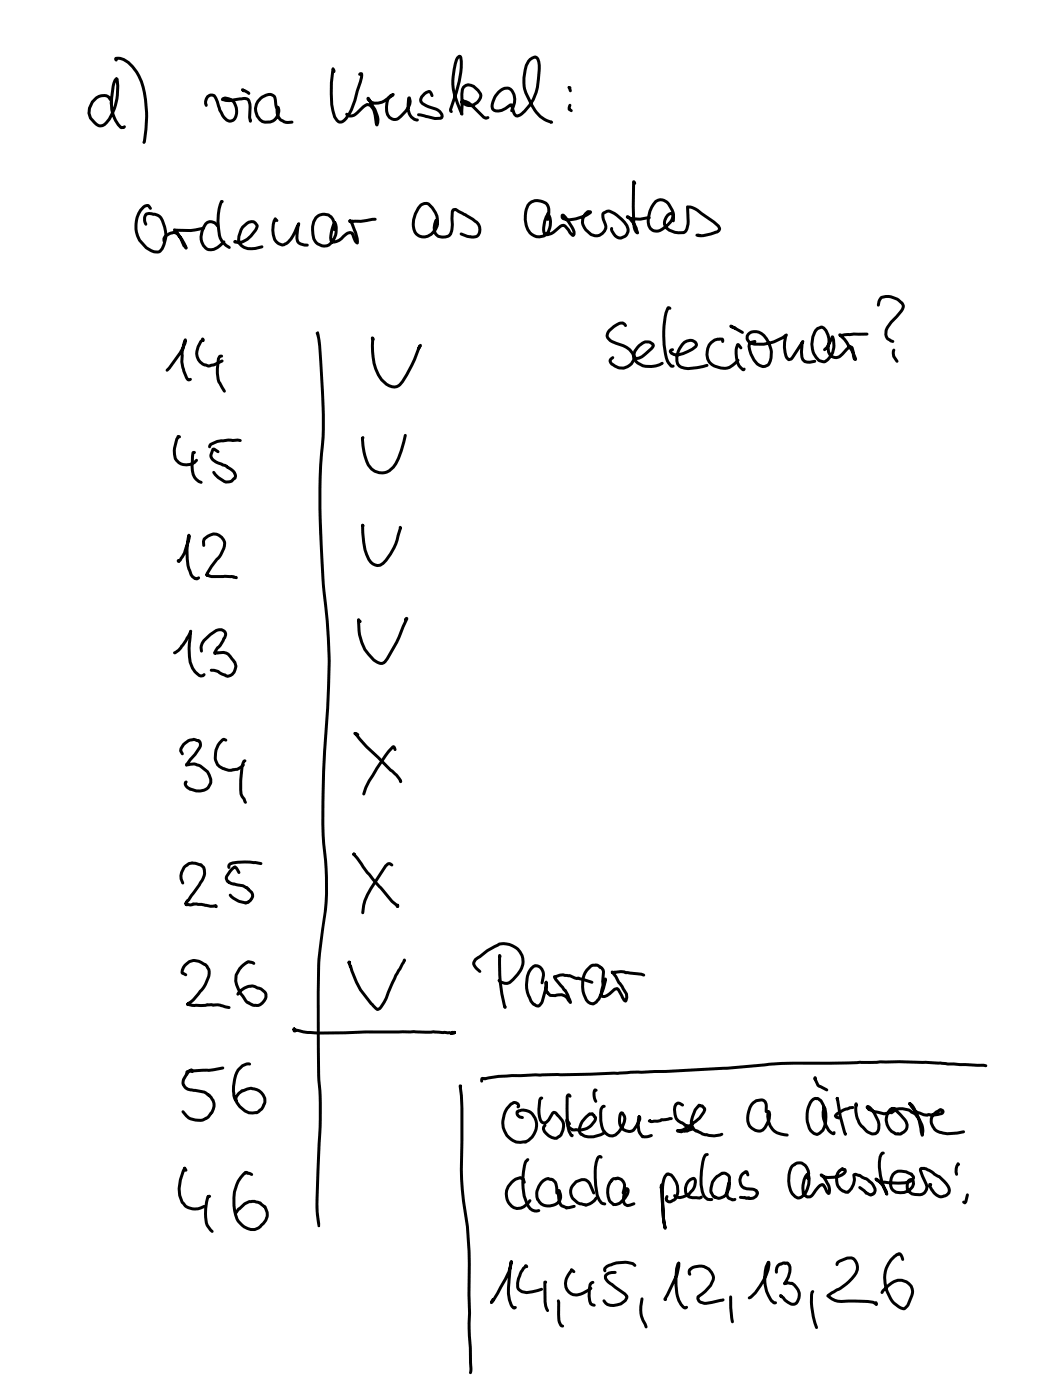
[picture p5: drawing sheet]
<svg xmlns="http://www.w3.org/2000/svg" width="157mm" height="210mm" viewBox="0 0 157 210" stroke-linecap="round" stroke-linejoin="round" font-family="sans-serif">
<g fill="none" stroke="#000" stroke-width=".45">
<path d="M16.7 15.6a1.19 1.19 0 0 0-.6-1.2 1.19 1.19 0 0 0-1.3 0 2.35 2.35 0 0 0-1.5 2.2 2.35 2.35 0 0 0 1.5 2.2 1.07 1.07 0 0 0 1.1-.4 8.1 8.1 0 0 0 1.6-6.6h-.1a1.54 1.54 0 0 0-.5 1.1 7.9 7.9 0 0 0 .2 4.7 3.3 3.3 0 0 0 1.1 1.5h.3l.1-.1M17.4 9l-.1-.2a1.93 1.93 0 0 1 1.9 .5 8 8 0 0 1 2.6 5.6 19.2 19.2 0 0 1-.3 6.4M30.9 15.8a1.08 1.08 0 0 1 .9-1.6 1.25 1.25 0 0 1 .7 1.1l.4 1.2 .2 .3a1.48 1.48 0 0 0 1.5 1.3 1.24 1.24 0 0 0 .8-1.5 1.68 1.68 0 0 0-2-1.9l-.1 .1a1.16 1.16 0 0 0 1 .3l1.8-.3a.95 .95 0 0 1 1.2 .3l.1 .5v2l.1 .5M36.5 13.6l-.2-.2 .9 .6M41.4 16l-.1-.3a1.42 1.42 0 0 0-.4-1.4 1.54 1.54 0 0 0-1.9 .4 2.07 2.07 0 0 0 .7 3.6 1.68 1.68 0 0 0 1.9-2.3l-.1 .1a1.73 1.73 0 0 0 .4 1.8 1.73 1.73 0 0 0 1.8 .4M50 10.7l-.2-.4a19.5 19.5 0 0 0 0 6.2 1.78 1.78 0 0 0 1 1.8 1.06 1.06 0 0 0 1-.5 9.1 9.1 0 0 0 1.7-4.2 5 5 0 0 0 .6-2.6l-.3 .1M51.9 17.1a1.08 1.08 0 0 0 1.5-.2l.9-.9a.85 .85 0 0 1 .9-.3 .85 .85 0 0 1 .6 .6l.3 .9 .3 1.5v-.1a2.86 2.86 0 0 0-.6-2.7l-.7-1.2a1.23 1.23 0 0 0 1.5 .7 4.3 4.3 0 0 0 2.3-1.3l-.2 .1a1.21 1.21 0 0 0-.8 1.2 2.47 2.47 0 0 0 .4 2.2 1.13 1.13 0 0 0 1.7-.2 3.7 3.7 0 0 0 1.4-2.2l-.1-.6a2.67 2.67 0 0 0 .7 3.3l.5 .1M64.7 14.3l-.5-.6a1.37 1.37 0 0 0-1.2 1.5 4.1 4.1 0 0 0 2.3 1.1 1.19 1.19 0 0 1 .8 1.3 3.4 3.4 0 0 1-2.6-.3l-.9-.1M67.5 16.7l-.1-.3a19.2 19.2 0 0 0 1.6-7.2v-.6l-.2-.2a1.11 1.11 0 0 0-.7 1.1l-.1 .9a7.9 7.9 0 0 0 .5 5l.6 1.7 .1-3.7a1.05 1.05 0 0 1 1.7-.5l.7 .6 .3 .6a1.6 1.6 0 0 1-1 1.6 1.6 1.6 0 0 1-1.8-.5l.1-.1a1.95 1.95 0 0 1 1.5 .8l1.7 1.7 .3 .1 .3-.1M76.6 16.6a2.68 2.68 0 0 0 0-3.1 1.11 1.11 0 0 0-1.6 0 3.1 3.1 0 0 0-1.3 2.8 1.01 1.01 0 0 0 1.4 .2l1.2-.8h.3a2.06 2.06 0 0 0 .6 1.6 1.53 1.53 0 0 0 1.3-.7 6.8 6.8 0 0 0 2.1-4.7 4.6 4.6 0 0 0-.2-3.2 .77 .77 0 0 0-1.1 .2 5.6 5.6 0 0 0-.8 4.4 7.8 7.8 0 0 0 3 4.6l1 .4M85.1 13.1h.2l.1 .5M85.3 15.8l-.1 .5 .3 .3"/>
<path d="M22.5 31.2l-.2-.3a.6 .6 0 0 0-.8 .1 4.1 4.1 0 0 0 1.6 6.7 .92 .92 0 0 0 1.2-.5 4.4 4.4 0 0 0-.4-4.8l-.6-.3h-.3a.96 .96 0 0 0-1.2 .1 1.44 1.44 0 0 0 0 1.4M30.5 34.2a9.9 9.9 0 0 1-4.4 .2l1.1 1.4 .6 1.3-.3-.3-.5-1.3a1.36 1.36 0 0 0-2.3-.1l-.2 .3v.4M32.6 33.8a1.14 1.14 0 0 0-1.8-.3 2.68 2.68 0 0 0 0 3.7 1.6 1.6 0 0 0 2.1-.4l.6-.6M33.3 30.2l-.1-.1a8.7 8.7 0 0 0-.2 5.5 2.99 2.99 0 0 0 1.3 1.4M35.2 36.1v.1l.5 .1a2.12 2.12 0 0 0 1.8-1 2.52 2.52 0 0 0 1-1.5l-.1-.1a.9 .9 0 0 0-1.5-.3 2.52 2.52 0 0 0-1 3.2 2.12 2.12 0 0 0 2.3 .6l1-.3M41.4 33l-.2-.3a3.6 3.6 0 0 0 .1 3.5 1.09 1.09 0 0 0 1.8 0 5.7 5.7 0 0 0 1.3-2.1l.3-.6-.1 .3a4.6 4.6 0 0 0 0 2.4 1.64 1.64 0 0 0 1.4 .5M56.1 32.8h-.4a7.7 7.7 0 0 1-3 .3h-.3a7.2 7.2 0 0 1 1.1 3.3 2.15 2.15 0 0 1-.8-1.5 1.11 1.11 0 0 0-1.3 .5 2 2 0 0 1-1.6 .8l-.2-.1a3.8 3.8 0 0 1 .5-2.8 2.74 2.74 0 0 1-1.2 3.5 1.72 1.72 0 0 1-2.1-1.7 2.61 2.61 0 0 1 .9-2.8 1.68 1.68 0 0 1 1.9 .2 1.68 1.68 0 0 1 .4 1.8M65.4 33.5a3.1 3.1 0 0 0-1.5-3.1 1.27 1.27 0 0 0-1.3 .8 3.3 3.3 0 0 0-.3 3.8 1.66 1.66 0 0 0 2.5-.2 1.66 1.66 0 0 0 .6-1.7l-.1-.1a1.86 1.86 0 0 0 .3 2.4 1.66 1.66 0 0 0 1.8-.4 4.3 4.3 0 0 0 .2-2.3l.1-1.2 .2-.1 .2-.1 2.6 1.5a1.91 1.91 0 0 1 1.1 1.6 1.09 1.09 0 0 1-1.5 1l-1.3-.4M82 32.8l-.1-.2a1.92 1.92 0 0 0-.2-2.2 1.97 1.97 0 0 0-2.7 .3 3.9 3.9 0 0 0 .6 4.4 1.68 1.68 0 0 0 1.8 .2 1.68 1.68 0 0 0 1-1.5 2.13 2.13 0 0 0-.4-1.8l-.1 .2a3.4 3.4 0 0 0-.4 2.7 1 1 0 0 0 1.3-.1l1.1-.9a.5 .5 0 0 1 .7 0l.7 .9 .5 .4a1.13 1.13 0 0 0-.2-1.2 4.2 4.2 0 0 0-1.4-1.8l-.1 .3a1.89 1.89 0 0 0 2.1 .3 4.5 4.5 0 0 0 2.2-1l-.4-.1a1.74 1.74 0 0 0-.3 2.7l.8 .7a1.48 1.48 0 0 0 1.8-.4 1.48 1.48 0 0 0 0-1.9 .69 .69 0 0 1 .2-1l.3-.2a1.55 1.55 0 0 1 1.5 .6 3.8 3.8 0 0 1 1.7 2.2 1.15 1.15 0 0 1-.8 1.2 1.15 1.15 0 0 1-1.4-.6l-.2-.4-.1-.4M95 27.4l-.2-.2v6a1.68 1.68 0 0 0 .6 1.7 4.1 4.1 0 0 0-1.5-2.5l.2 .1a5.1 5.1 0 0 0 3.1 .1M100.8 33.1a2.71 2.71 0 0 0-1.7-3.2 1.25 1.25 0 0 0-1.3 .7 4.3 4.3 0 0 0-.7 3.2 1.23 1.23 0 0 0 2 .5 2.55 2.55 0 0 0 1.6-2.2l-.1-.1a1.16 1.16 0 0 0-1.2 1.2 1.26 1.26 0 0 0 .8 1.3l.8 .3h1.3a1.54 1.54 0 0 0 .7-1.7l-.1-2.1h.1a2.57 2.57 0 0 1 2 1l1.8 1.2 .7 .6 .2 .4a.84 .84 0 0 1-.7 .6 5.2 5.2 0 0 1-2.4 .5v-.1h-.3M25 55.4a12.9 12.9 0 0 0 2.7-4v-.5a6.9 6.9 0 0 0 .2 5.6l.3 .4 .3-.1"/>
<path d="M30.4 51v-.2a2.81 2.81 0 0 0-.7 3.1 1.7 1.7 0 0 0 1.9 .8l.4-.1 1.2-.6M33.2 53.3l-.3 .1a6.1 6.1 0 0 0-.1 3.8l.8 1.4M55.9 50.8l-.2-.2v1.1a8 8 0 0 0 1.4 5.1 2.37 2.37 0 0 0 2.3 1.1l.4-.3a21.5 21.5 0 0 0 3-5.8l.1-.1-.2 .4M93.6 48.7a.74 .74 0 0 0-1.2-.1 2.34 2.34 0 0 0-1.5 1.6v.3a1.99 1.99 0 0 0 1.3 .9 3.5 3.5 0 0 1 2.6 1.7 1.67 1.67 0 0 1-2.2 1.9l-.6-.2a.99 .99 0 0 1-.7-.9l.4-.4M94.9 53.2l.1 .3a1.35 1.35 0 0 0 1.5-.5l1-.8 .3-.5a1.11 1.11 0 0 0-1.6-.4 2.59 2.59 0 0 0-1.3 1.9 1.69 1.69 0 0 0 1.7 1.6 3.7 3.7 0 0 0 2.5-.4M100.3 46.2l-.3-.1a8.7 8.7 0 0 0-.7 4.1 8.9 8.9 0 0 0 .7 4.1l.4 .5h.3M100.6 52.3l-.2 .1-.1 .2a1.15 1.15 0 0 0 1.3 .5 6.4 6.4 0 0 0 2.5-1.2l.1-.2a1.04 1.04 0 0 0-1.8-.5 3.3 3.3 0 0 0-1 3.3 1.7 1.7 0 0 0 1.6 .7l1.4-.2 1.4-.3M108.2 51.1l-.1-.3a1.89 1.89 0 0 0-2.3 1.8 2.07 2.07 0 0 0 2.1 2.5 2.42 2.42 0 0 0 2.5-1.2M110 49.1l-.6-.3 1.7 1M110.9 52.1l-.4-.5h-.1a4 4 0 0 0 .3 3.3l.5 .4 .2-.1M113 51.1l-.5 .1a.64 .64 0 0 0-.4 .6 3.4 3.4 0 0 0 1.9 3 1.01 1.01 0 0 0 1.3-.8 3.8 3.8 0 0 0-1.8-4.3 1.18 1.18 0 0 0-1.7 1 1.16 1.16 0 0 0 1.2 .8 6.8 6.8 0 0 0 4.7-1.4 4.5 4.5 0 0 0 .1 3.5l.2 .2 .4-.1 1.8-2.6a4.4 4.4 0 0 0-.1 2.7 1.56 1.56 0 0 0 1.8 .3M129.8 50h-2l-2 .2-.1-.1a8.5 8.5 0 0 1 2.3 3.7h-.1l-.1-.2-.3-1.5a.45 .45 0 0 0-.8 .1l-.6 .8a1.21 1.21 0 0 1-1.6 .4 1.21 1.21 0 0 1-.6-1.6l.6-1.4a2.93 2.93 0 0 1-1.1 3.8 1.62 1.62 0 0 1-1.6-1.2 3.6 3.6 0 0 1 .6-3.8 .78 .78 0 0 1 .9-.1 2.38 2.38 0 0 1 .5 2.9l-.4 .3"/>
<path d="M131.4 45.7a1.17 1.17 0 0 1 1.6-1.3 2.59 2.59 0 0 1 2.2 1.4 2.28 2.28 0 0 1-1 1.6l-.8 .8a1.95 1.95 0 0 0-.6 2.4l.5 .4 .3 .1M133.8 52.4a1.52 1.52 0 0 0 .4 1.7M26.9 65.4l-.2-.1-.1 .3a3.6 3.6 0 0 0-.2 3.3 1.99 1.99 0 0 0 3 0M29.1 67.7l-.2 .1-.1 .5a6 6 0 0 0 .3 3.2l.7 .6 .3 .1M32.6 67.6l-.6-.4h-.1l-.3 .9a1.27 1.27 0 0 0 1 1.2 5.2 5.2 0 0 1 2.3 1.2l.2 .4a.53 .53 0 0 1-.1 .8 1.16 1.16 0 0 1-1.4 .4l-.9-.6-.7-.8M36 65.9h-1.9a6 6 0 0 0-2.6 .6l-.1 .4M54.3 78.7v-.1v.1a11.5 11.5 0 0 0 .9 5 1.43 1.43 0 0 0 1.2 .9 1.43 1.43 0 0 0 1.4-.7 8.5 8.5 0 0 0 1.8-3.8l.3-1.2v.1M60.7 65.2a13.2 13.2 0 0 1-1.8 4.7 2.27 2.27 0 0 1-2.3 .8 2.27 2.27 0 0 1-1.7-1.7 8.7 8.7 0 0 1-.6-3.5v.1M26.1 97.7a4.6 4.6 0 0 0 1.9-2.2l.5-1-.1 1.1a10.3 10.3 0 0 0 .1 3.5 2.91 2.91 0 0 0 1.6 2.1l.3-.1 .1-.1M26.7 83.9v.1h.1l.5-.6 .3-.6 .2-.8a2.81 2.81 0 0 0 .5-1.9 9 9 0 0 0 .5 6.2l.4 .3h.3l.2-.1M30.2 97.5a1.73 1.73 0 0 1 .3-1.6l1-.9 .9-.6a.84 .84 0 0 1 1.1 0 .84 .84 0 0 1 .1 1.1l-.1 .1a2.29 2.29 0 0 1-.9 1.3l-.5 .9 .4-.1a1.84 1.84 0 0 1 2.4 1.1 1.49 1.49 0 0 1-.8 2.4l-.9-.3a1.98 1.98 0 0 0-1.6-.6M30.5 81.6v-.6a1.61 1.61 0 0 1 2-1 1.61 1.61 0 0 1 1 2.1 2.87 2.87 0 0 1-1 1.6l-.9 1.1-.7 1.3 .1-.1 .7 .3h2.9l.8 .2"/>
<path d="M60.7 92.7l.2-.1-.6 1.2a18 18 0 0 1-2.9 5.4 .95 .95 0 0 1-1-.1 6.9 6.9 0 0 1-2.7-6.3l.2 .2M27.3 112.8l-.3-.4a2.01 2.01 0 0 1 2.8-1.5 .77 .77 0 0 1 .1 1l-2 2.6a2.21 2.21 0 0 1 2.1 .2 2.57 2.57 0 0 1 1.5 2.6 1.97 1.97 0 0 1-2.9 .8l-.3-.1a.8 .8 0 0 1-.5-.9l.1-.1M33.8 110.8l-.3-.1a2.89 2.89 0 0 0-.9 3.8 2.78 2.78 0 0 0 2.6 .7h.3l.9-.7M36.7 113.9l-.2 .1-.1 .2a14.8 14.8 0 0 0-.3 4.7l.6 1.2M53.5 110l-.4-.2 1.7 1.9 3.7 3.6 .8 .7 .7 1-.1-.1M59.1 112.2l-.2-.4a9 9 0 0 0-2.5 3.2l-1.2 1.9-.5 1-.3 .9M27.4 132.2a1.93 1.93 0 0 1-.1-2.1 1.93 1.93 0 0 1 1.9-.9l.9 .2a1.67 1.67 0 0 1 .2 2.3l-2.5 3.5 .1 .2h.2a.8 .8 0 0 0 .9-.1l1.1 .1a4.7 4.7 0 0 0 2.2 .2l.1 .1M35.8 130.6l-.5-.7-.1-.2-.1 .1a2.75 2.75 0 0 0-1.2 1.5v.2a1.34 1.34 0 0 0 1.2 .8l1.3 .3 .5 .2 .8 .8a1.03 1.03 0 0 1-.5 1.4h-.1a1.65 1.65 0 0 1-1.5-.2l-.7-.4-.4-.4M39.1 129.3l-1.1-.2a8.7 8.7 0 0 0-3.6 .2l-.1 .3v.2M53.1 127.9l-.1-.1-.1 .1 .5 .5 2.4 3.2 2.9 3.3 .8 .8v-.2M58.6 129.5l-.2-.2h-.3a22.5 22.5 0 0 0-3.5 5.5l-.3 1.8M27.8 145.9l-.6-.3a1.99 1.99 0 0 1 1.3-1.7 1.99 1.99 0 0 1 2.1 .4l.4 .4a1.49 1.49 0 0 1 .2 1.5 4.6 4.6 0 0 1-1.2 2.2 6.3 6.3 0 0 1-1.8 1.9h-.1a6.4 6.4 0 0 0 3.1 .1h1.4l1.7 .4"/>
<path d="M33.3 159.9a7.9 7.9 0 0 1-3 .3l-2 .1-.3 .1-.1 .4M37.4 159.3a2.02 2.02 0 0 0-2.1 1.6 4.8 4.8 0 0 0 .2 4.2 2.55 2.55 0 0 0 2.9 1.5l.4-.3a2.38 2.38 0 0 0 .8-1.9 2.31 2.31 0 0 0-3.3-1.2l-.1 .1a2.25 2.25 0 0 0-.9 1.2l.1 .2M38 144.2l-.4-.2a.57 .57 0 0 0-.7 .1l-.8 .7a2.54 2.54 0 0 0-.4 3.2l1.1 1.8 .4 .3a1.52 1.52 0 0 0 1.8 .2 1.52 1.52 0 0 0 .7-1.6 3.5 3.5 0 0 0-2-1.1h-.2a2.38 2.38 0 0 0-1.9 1.2M44.2 154.3h-.2v-.3a10.1 10.1 0 0 0 3.5 .6l14.5-.2 1.7 .1 1.2-.1 2.6 .2 .2-.1 .3 .1-.4 .1M60.5 143.7l-1.3 2.3-1.1 2.5a6.5 6.5 0 0 1-1.3 2.4l-.3 .2-.7-.6a12.4 12.4 0 0 1-3.3-5.8l-.3-.7 .1 .1M71.8 145.4a1.75 1.75 0 0 1-.9-1.4l.2-.4 .4-.3a13.4 13.4 0 0 1 3.2-2 2.75 2.75 0 0 1 3.4 3.6 6.4 6.4 0 0 1-1.8 2.2 1.39 1.39 0 0 1-1.6-.4M74.8 143.2v-.2a23.6 23.6 0 0 0 .8 7.8v-.1M88.6 147l-2-.6-.3 .1a3.9 3.9 0 0 0-3.2-.3h-.1a3.9 3.9 0 0 0 1.2 1.6 4.6 4.6 0 0 1 1.2 2.3l-.3-.4a1.39 1.39 0 0 0-2-.7h-.8l-.2-.3a.66 .66 0 0 1-.4-.7v-1a7.8 7.8 0 0 1-.6 3.1 .62 .62 0 0 1-1 .4l-.2-.2a4.5 4.5 0 0 1-.4-5.4 .97 .97 0 0 1 1.1-.3 .97 .97 0 0 1 .7 .9v.5l-.2 1.1M96.3 146l-.3-.2-2.2-.2a3.9 3.9 0 0 0-2.1 0l-.1-.1 .6 .7 .4 .8 .5 .7 .7 1.1v.5l-.2 .5-.2-.1-.9-1.6-.1-.1-.4 .1a2.32 2.32 0 0 1-1.8 1.1l-.2-.1v-.3l.3-1.4 .3-.9a6.3 6.3 0 0 1-1.4 3.5 .96 .96 0 0 1-1.5-.3 4 4 0 0 1 .7-5.1 1.08 1.08 0 0 1 1.4 .2 .64 .64 0 0 1 .5 .7v1.8M147.5 159.5l-9-.5-3.9-.1-5.9 .1a94.2 94.2 0 0 1-10 .1 98.6 98.6 0 0 0-9.9 .8l-9.2 .5-5.2 .1-1.9 .2-11.6 .2a49.8 49.8 0 0 0-8.4 .5h-.4v.4M27.8 175.2l-.1-.3a5.8 5.8 0 0 0-.4 5.1 2.37 2.37 0 0 0 3.3 .6M28.8 160.4l-.2-.3a2.31 2.31 0 0 0-1.1 2.3 1.76 1.76 0 0 0 1.7 .8l1.4 .3 .2 .1a2.07 2.07 0 0 1 .9 2.9l-.1 .1a2.14 2.14 0 0 1-2.3 1.1 2.3 2.3 0 0 1-1.9-1.3"/>
<path d="M31.4 179.1h-.3a7.5 7.5 0 0 0-.1 4.3l.7 .9M37.7 175.8l-.6-.2-.2-.1-.2 .1a4.7 4.7 0 0 0-1.7 3.7 5.8 5.8 0 0 0 .7 3.6 2.76 2.76 0 0 0 2.4 1.1 2.98 2.98 0 0 0 1.9-2 1.78 1.78 0 0 0-.9-1.8l-.2-.2-.8-.2-.5 .1a2.8 2.8 0 0 0-1.9 1l-.3 .6M68.9 162.6a46.6 46.6 0 0 1 .2 8.3 48.8 48.8 0 0 0 .8 12.7l.3 3.7 .1 9.3a28.5 28.5 0 0 0 .1 5.1l.1 3.2-.1 .6M77.5 165.7l.1-.2a.68 .68 0 0 0-1.1-.2 3.4 3.4 0 0 0 .3 5.4 3.1 3.1 0 0 0 1.8 .2 2.62 2.62 0 0 0 .6-4.5 1.63 1.63 0 0 0-1.8 .1 .65 .65 0 0 0 .4 .7l.4 .1M78.5 177l-.3-.6-.2-.1a1.68 1.68 0 0 0-1.5 .7 2.26 2.26 0 0 0 .9 3.9 2.24 2.24 0 0 0 1.9-1.2M79 173.6h-.1a1.07 1.07 0 0 0-.4 .9 10 10 0 0 0 .3 5.5 1.46 1.46 0 0 0 1.8 1.2M81.1 164.4h-.2a4.7 4.7 0 0 0 .1 3.5l.6 .2 .2-.2 1-1.4 .4 .1 .2 .3a2.01 2.01 0 0 1-.1 3.5 2.13 2.13 0 0 1-2-1.4l.1-.3 .2-.3M83.3 178.6a1.77 1.77 0 0 0-.7-2 1.18 1.18 0 0 0-1.6 .4 2.13 2.13 0 0 0 0 3.2 2.06 2.06 0 0 0 2.8-.6 1.52 1.52 0 0 0-.2-1.4v.1a3.6 3.6 0 0 0 .4 2.1l.8 .4 1.1-.2M85.2 168.2l-.4-.6a1.38 1.38 0 0 0 .9 1.5h.3a3 3 0 0 0 3-1.3l.1-.4v-.2a.76 .76 0 0 0-.8-.5 2.98 2.98 0 0 0-1.5 2.8l.2 .3h.1a2.86 2.86 0 0 0 3.2-.2M85.3 164.1l-.2-.2-.2 .3a19.1 19.1 0 0 0 .3 5.1l.3 .6h.1M88.9 178.6l-.7-1.5a1.08 1.08 0 0 0-1.2-.5 1.82 1.82 0 0 0-1.6 1.8 1.82 1.82 0 0 0 1.6 1.8l.7 .2 .1-.1a2.31 2.31 0 0 0 1.4-1M89.2 163.2l-.2-.1a1.96 1.96 0 0 0 .2 1.7"/>
<path d="M90 173.2l-.2-.1-.2 .1a4.9 4.9 0 0 0-.5 3.1 6.3 6.3 0 0 0 .6 3.3l.3 .4 .5 .2M90.4 165.6l-.3 .1a4.2 4.2 0 0 0 .1 3.3 1.37 1.37 0 0 0 2.4 .4 2.4 2.4 0 0 0 .8-2.5l-.2-.3h-.3a1.89 1.89 0 0 0 .4 2.5 1.33 1.33 0 0 0 1.5 .1l.9-1.5v-.5h-.1a3.4 3.4 0 0 0 .6 2.9l.5 .1 .8-.2M93.3 178.5a1.54 1.54 0 0 0-.3-2l-.5-.2-.4 .1a.65 .65 0 0 0-.7 .4 2.8 2.8 0 0 0-.1 3.1l.6 .4a2.27 2.27 0 0 0 2.1-2.1l-.2-.3a2.32 2.32 0 0 0-.3 2.4l.4 .2 1-.3M98.9 177.7l.1-.1v-.2l.3 4.6 .2 1.9a22.5 22.5 0 0 1-.3-6.4 2.69 2.69 0 0 1 .6-1.8 1.06 1.06 0 0 1 .9 .5 2.41 2.41 0 0 1 .1 3.4l-.1 .1a.56 .56 0 0 1-.6 .2 .56 .56 0 0 1-.4-.5l.1-.3M100.5 167.4l-1.5 .2-.2 .1-.4 .1-1 .1-.2-.1 .1-.1M101 179l.1 .2a2.57 2.57 0 0 0 2.9-1.7 .99 .99 0 0 0-.1-1.1 1.56 1.56 0 0 0-1.3 1.1 1.56 1.56 0 0 0 .6 1.7l1.5 .1 .3-.1M102.1 165.4l-.4-.2-.3-.1a1.39 1.39 0 0 0-.4 1.7 1.35 1.35 0 0 0 1.1 1.3l.4 .4a1.31 1.31 0 0 1 1.1 .5l-.7 .3h-.9l-.1 .1-.5-.2a2.32 2.32 0 0 0 1.6-.6l.7-.4a4 4 0 0 0 1.8-2.1l-.4-.6-.4-.1a3.8 3.8 0 0 0-1.2 3 .98 .98 0 0 0 .9 .9l.1 .1a1.95 1.95 0 0 0 1.3 .4 2.67 2.67 0 0 0 2.2 0M105.9 172.8l-.3 .1a3.8 3.8 0 0 0-.6 2.3 6.5 6.5 0 0 0 .4 3.9 .95 .95 0 0 0 1.1 .4M109.1 177.2l.1-1a.97 .97 0 0 0-1.1-.6 2.73 2.73 0 0 0-1.7 2.9l.3 .5a1.41 1.41 0 0 0 2.1-.4 1.47 1.47 0 0 0 .3-1.5 2.35 2.35 0 0 0-.1 2.2l.1 .1a.73 .73 0 0 0 .9 .1M111.9 175.9l-.1-.5a1.29 1.29 0 0 0-1.1 1.3 1.29 1.29 0 0 0 1 1.2 2.13 2.13 0 0 1 1.5 .3l.1 .3a.93 .93 0 0 1-1.3 .8l-.2 .1-.3-.2h-.7M114.7 166.4a1.51 1.51 0 0 0-.4-1.7 1.61 1.61 0 0 0-2.1 1.1 3.2 3.2 0 0 0 0 2.8 1.39 1.39 0 0 0 2.3 .2 2.43 2.43 0 0 0 .5-2.4h-.1a2.79 2.79 0 0 0 2.9 3.5M120.9 176.4a1.52 1.52 0 0 0-.2-1.8 1.52 1.52 0 0 0-1.7-.4l-.1 .1a1.62 1.62 0 0 0-.8 1.5 3.7 3.7 0 0 0 .9 3.3 1.09 1.09 0 0 0 1.6-.6 3.6 3.6 0 0 0 .4-2.6l-.2-.1a3.4 3.4 0 0 0-.6 2.9l.6 .5 .5-.1 .3-.3a3.2 3.2 0 0 1 1.4-1.5h.2l.2 .3 .4 .8 .2 .2a1.54 1.54 0 0 0-.1-1.4l-.3-.5a1.37 1.37 0 0 0-.7-.8 2.98 2.98 0 0 0 3.4-.3l.2-.3-.1-.2-.3-.2a1.63 1.63 0 0 0-.9 1.8 1.75 1.75 0 0 0 1.7 1.8 2.57 2.57 0 0 0 .9-2.7h.2l.6 .1 .4 .3a1.85 1.85 0 0 1 1.2 .7 1.91 1.91 0 0 1 .8 1.3 .77 .77 0 0 1-.7 .7l-.7-.3-.3-.4-.6-.5"/>
<path d="M122 161.5v-.2l.4 1.2 1.3 .6M123.4 165.8l-.1-.2a1.42 1.42 0 0 0-1-1.2l-.1 .1a.54 .54 0 0 0-.7 .2 4.3 4.3 0 0 0-.2 4.5 1 1 0 0 0 1.4 .4 2.77 2.77 0 0 0 .9-2.4l-.1-1.2-.2-.3a4.1 4.1 0 0 0 1.1 3.9l.4 .1v-.2M125.3 164.5v-.1a25 25 0 0 0 1.2 5.4v-.1M127.6 165.8h-.5l-.3 .2a2.91 2.91 0 0 0-1.7 .8l-.1 .2 .2 .3 .4 .1M128.1 165.5v-.3a3.9 3.9 0 0 0 2.5 4.5 .82 .82 0 0 0 .9-.8 3.6 3.6 0 0 0-1.2-3l-.4-.3-.1 .1 .2 .3 .7 .4 1.6 .3 1.1-.1 .5-.5-.1-.2h-.2a2.11 2.11 0 0 0 .3 3.7 1.38 1.38 0 0 0 1.4-.2 1.22 1.22 0 0 0 .2-1.7l-1.4-1.4-.6-.3h.7a3.5 3.5 0 0 1 2.9 .9l.1 .2a2.67 2.67 0 0 1 .6 1.8l.2 1v-.2a2.06 2.06 0 0 0 0-1.3l-1.3-2.6-.5-.6 .2 .5a2.92 2.92 0 0 0 2.4 1.2l.2-.1a2.54 2.54 0 0 0 1.6-.1 .46 .46 0 0 0 .5-.3 .4 .4 0 0 0-.6-.1 1.67 1.67 0 0 0-1.1 1.7 1.67 1.67 0 0 0 1.4 1.5 5.3 5.3 0 0 0 3.4-.1M132.2 172.6h-.1a1.61 1.61 0 0 0-.5 1.4 9.8 9.8 0 0 0 1.1 4.7 3.6 3.6 0 0 0-1.6-2.2l.6 .4h.7a9.5 9.5 0 0 0 3.7 0l.5-.3 .1-.3-.1-.2a1.3 1.3 0 0 0-1-.7l-.8-.1a1.44 1.44 0 0 0-1.5 1.6 1.33 1.33 0 0 0 1.4 1.6 1.96 1.96 0 0 0 2-1.3v-.4l-.3-.3a.59 .59 0 0 0-.6 .7 1.2 1.2 0 0 0 1.1 1.6 1.32 1.32 0 0 0 1.8-.8v-.4l-.1-.4-.8-2v-.2l.1-.1a1.91 1.91 0 0 1 1.5 .5l.4 .3a4.1 4.1 0 0 1 2.3 2.5 1.06 1.06 0 0 1-1 .9 1.65 1.65 0 0 1-1.6-1l-.4-.6v-.2h.2M143.5 174.3h-.1a1.77 1.77 0 0 0-.2 1.5M144.8 178.8l-.3 1.1-.1 .1-.2-.1M73.8 194.5l-.3 .5 1.4-2.4a8.9 8.9 0 0 0 1.6-3.8v.1a18.5 18.5 0 0 0-.3 5.7l.4 .9 .3 .3 .2-.1M78.8 189.6l-.1-.2a3.8 3.8 0 0 0-1.1 3.5 1.8 1.8 0 0 0 2.1 .4l1.3-.3M81.7 191.9h-.2l.1 3 .1 .6 .3 .7M83.6 194.7v2.1a2.02 2.02 0 0 0 .4 1.7h.2"/>
<path d="M85.9 190.3l-.4-.3v.2a2.35 2.35 0 0 0-.4 3.2 1.77 1.77 0 0 0 2.2 .1l1.1-.7M88.7 191.9l-.3 .2a4.3 4.3 0 0 0 0 3l.5 .3M92.1 190.4a1.51 1.51 0 0 0-1.5 .6 1.47 1.47 0 0 0 1 1.3l1.9 1.4 .3 .3a1.46 1.46 0 0 1-1.5 1.3 1.61 1.61 0 0 1-1.9-.6M95 189.4l-.3-.3a4.6 4.6 0 0 0-4.2 .7v.4M96.1 194.4a4.4 4.4 0 0 0 .5 3.8l.1 .4M99.6 194.5l-.1-.1 1.8-3.6 .3-1.7-.1 .1a10.2 10.2 0 0 0 .1 5.5 1.48 1.48 0 0 0 1 1.1l.2-.1M103.2 190.7a.79 .79 0 0 1 .8-1.1 2.02 2.02 0 0 1 2.7 2 5.3 5.3 0 0 1-2.2 2.5l-.1 .3a1.08 1.08 0 0 0 1.3 .7l2.5-.5M109.3 194.1l.1 1.6 .2 2.1M112.1 194.3a5.9 5.9 0 0 0 2.2-2.6 4.5 4.5 0 0 0 .7-2.8 5.2 5.2 0 0 0 0 5l.5 .8 .4 .3h.2M116.2 190.4a.9 .9 0 0 1 .7-1.2l.3-.2 .7 .1a1.2 1.2 0 0 1 .3 1.3l-.2 .8-.5 .9a1.51 1.51 0 0 1 1.9 1 1.6 1.6 0 0 1-.6 2.1 1.63 1.63 0 0 1-1.6-1l-.4-.3 .2 .2M121.6 193.3l-.1 .1a10.9 10.9 0 0 0 .7 5.3M125.3 189.3v-.2a2.33 2.33 0 0 1 2.4-.7 1.75 1.75 0 0 1 .2 2.5 8.3 8.3 0 0 1-3.4 2.6l-.6 .4 .1 .1a2.98 2.98 0 0 0 3 .7l2.9 .1a1.39 1.39 0 0 1 1.3 .5l-.1-.3"/>
<path d="M135.1 188.5a.71 .71 0 0 0-.7-.8 4.3 4.3 0 0 0-1.8 5.2 3.7 3.7 0 0 0 2.7 3l.1-.1a3.4 3.4 0 0 0 1.2-2.3 1.89 1.89 0 0 0-1.1-1.7 1.89 1.89 0 0 0-2.1 .2l-1.3 1.2-.1 .3"/>
</g>
<path d="M47.2 49.8l.4-.2 .2 .3a90.7 90.7 0 0 1 .4 21 186.5 186.5 0 0 0 1.1 23.6 123.5 123.5 0 0 1-.5 18 106.2 106.2 0 0 0 .3 18.2v.8a40.1 40.1 0 0 1-.8 8.8 49.1 49.1 0 0 0-.5 9.3 190.8 190.8 0 0 0 .4 15.7l-.1 3.3-.4 10.8a14.8 14.8 0 0 0 .2 3.7v.5l-.3 .1a16.7 16.7 0 0 1-.3-5.6l.1-3.5a93.4 93.4 0 0 0 .2-11.7 61.4 61.4 0 0 1-.2-8.3v-3.7a75.7 75.7 0 0 1 1.1-15.1l.2-2.9-.1-2.9a100.6 100.6 0 0 1-.2-17.6 111.2 111.2 0 0 0 .2-20.7 136 136 0 0 1-.4-27.6v-2.4a126.1 126.1 0 0 0-.8-11.3z" fill="#000"/>
</svg>
